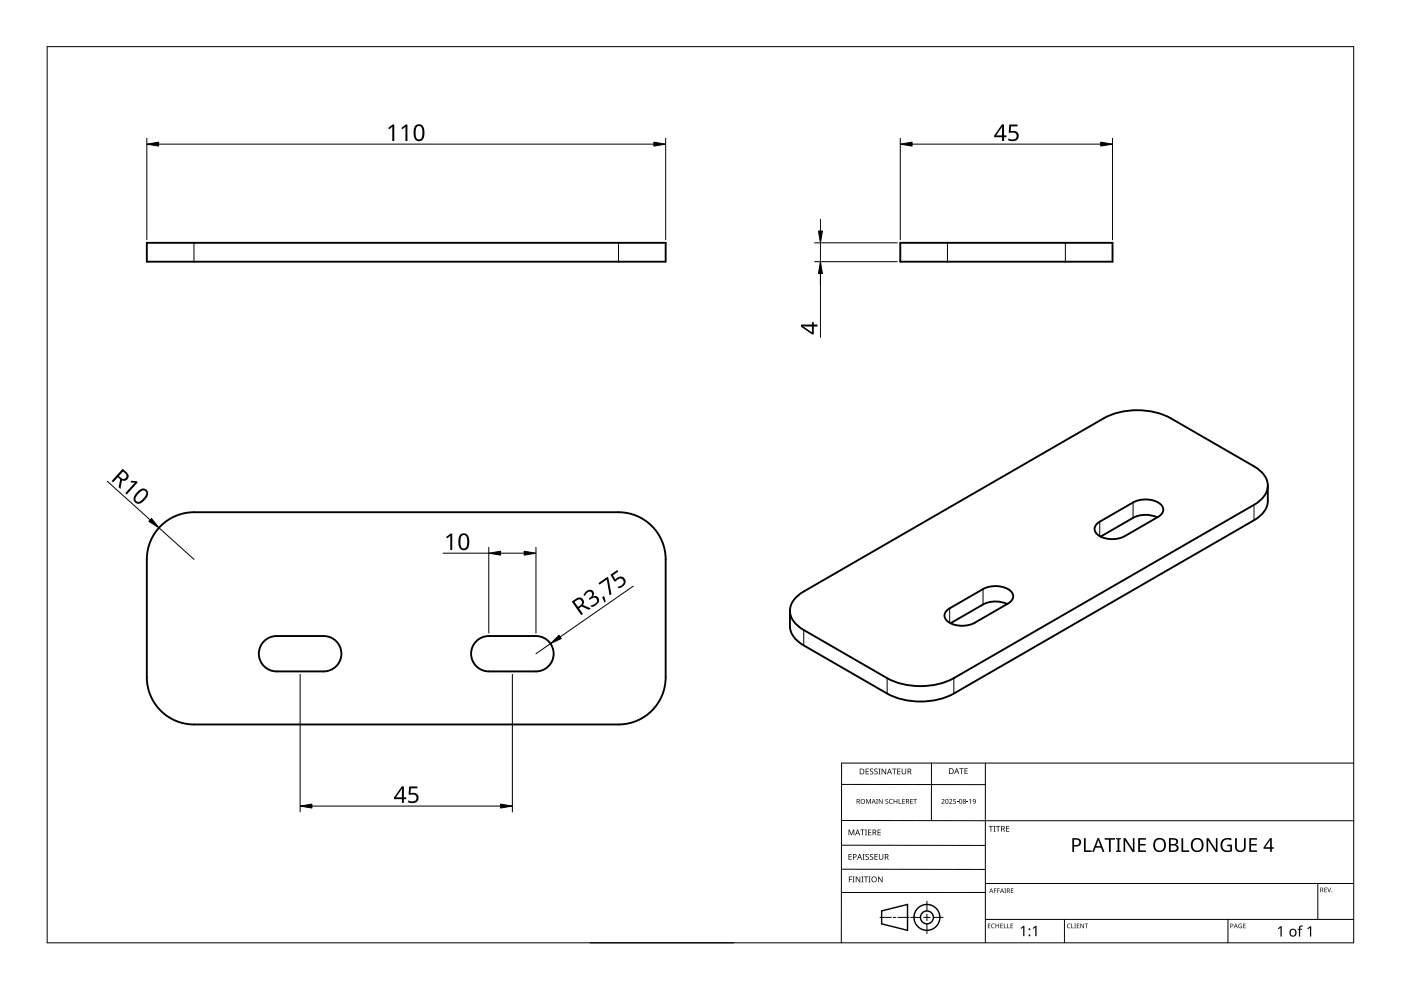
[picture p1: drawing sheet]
<svg xmlns="http://www.w3.org/2000/svg" width="297mm" height="210mm" viewBox="0 0 297 210" stroke-linecap="round" stroke-linejoin="round" font-family="sans-serif">
<path d="M31.1 51.5h110v4h-110zM190.9 51.5h45v4h-45zM34.5 111.1a10 10 0 0 1 6.6-2.5h90a10 10 0 0 1 10 10v25a10 10 0 0 1-10 10h-90a10 10 0 0 1-10-10v-25a10 10 0 0 1 3.4-7.5zM232.5 111.2l.7-.6 7-4.1a5.5 5.5 0 0 1 6.1 .6 1.56 1.56 0 0 1-.8 2.5l-7 4.1a5.5 5.5 0 0 1-6-.6 1.38 1.38 0 0 1 0-1.9zM245.4 109.7a5.9 5.9 0 0 0-5.2 .1l-6.8 4M268.8 103v3.2a5 5 0 0 1-2.9 4.1l-63.7 36.7a15.6 15.6 0 0 1-14.1 0l-17.7-10.2a5 5 0 0 1-2.9-4v-3.3M56 136a3.7 3.7 0 0 1 2.6-1.1h10a3.8 3.8 0 0 1 3.8 3.7 3.8 3.8 0 0 1-3.8 3.8h-10a3.7 3.7 0 0 1-3.4-2.4 3.7 3.7 0 0 1 .8-4zM101 136a3.7 3.7 0 0 1 2.6-1.1h10a3.8 3.8 0 0 1 3.8 3.7 3.8 3.8 0 0 1-3.8 3.8h-10a3.7 3.7 0 0 1-3.4-2.4 3.7 3.7 0 0 1 .8-4zM168.7 126.8l1.7-1.4 63.7-36.7a15.6 15.6 0 0 1 14.1 0l17.7 10.2a4.8 4.8 0 0 1 2.9 4.6 5.2 5.2 0 0 1-2.9 3.5l-63.7 36.8a15.6 15.6 0 0 1-14.1 0l-17.7-10.2a4.8 4.8 0 0 1-2.9-4.7 4.3 4.3 0 0 1 1.2-2.1zM200.7 129.5l.6-.5 7.1-4.1a5.5 5.5 0 0 1 6 .6 1.56 1.56 0 0 1-.7 2.5l-7 4a5.5 5.5 0 0 1-6.1-.5 1.38 1.38 0 0 1 .1-2zM213.5 128.1a5.9 5.9 0 0 0-5.1 .1l-6.9 3.9" fill="none" stroke="#000" stroke-width=".4"/>
<path d="M41.1 51.5v4M131.1 51.5v4M200.9 51.5v4M225.9 51.5v4M233.2 110.6v3.1M240.2 106.5v3.3M265.9 107v3.3M170.4 133.6v3.2M201.3 129v3M208.4 124.9v3.3M188.1 143.8v3.2M202.2 143.8v3.2" fill="none" stroke="#000" stroke-width=".21"/>
<path d="M10 9.9h277v190h-277z" fill="none" stroke="#000" stroke-width=".21"/>
<g fill="none" stroke="#000" stroke-width=".21">
<path d="M178.4 179.2l30.5 .1M178.4 166.3l30.5 .1M178.5 174h108.6M197.5 161.8v12.2M208.9 161.8v38.1M287 161.8h-108.6v38.1M125.1 199.9h30.5M178.4 184.3h30.5M186.6 194.5h2.4M189.4 194.5h.5M190.4 194.5h2.4M193.1 194.5h2.1"/>
<path d="M195.8 194.5h1.4M196.5 191.1v2M196.5 193.8v1.4M196.5 195.9v2M197.9 194.5h2.1M208.9 189.2h-30.5M208.9 187.3h78.1M208.9 194.9h78.1M225.7 194.9v5M260.4 194.9v5M279.4 187.3v7.6"/>
</g>
<g fill="none" stroke="#000" stroke-width=".3">
<path d="M186.9 193.1l5.5-1.3v5.5l-5.5-1.4z"/>
<circle cx="196.5" cy="194.5" r="1.37"/>
<circle cx="196.5" cy="194.5" r="2.74"/>
</g>
<g fill="#000">
<path d="M179.9 175.9h.2l.4 1 .4-1h.2v1.2h-.1v-1.1l-.4 1.1h-.2l-.4-1.1 .1 1.1h-.2zM182.4 175.9h.9v.1h-.4v1.1h-.1v-1.1h-.4zM183.4 175.9h.4l-.1 .1v1l.1 .1h-.4l.1-.1v-1zM183.6 169.4h.2l.3 .8 .4-.8h.2v1h-.2v-.9l-.4 .9-.4-.9 .1 .9h-.2zM183.5 163h.7v.1h-.5v.4h.5v.1h-.5v.4h.5v.2h-.7zM184.1 175.9h.6v.1h-.5v.4h.5v.1h-.5v.5h.5v.1h-.6zM184.5 163.1l.4-.2 .2 .1v.1a.25 .25 0 0 0-.4-.1 .25 .25 0 0 0 0 .4 .4 .4 0 0 1 .5 .3 .4 .4 0 0 1-.3 .5 .4 .4 0 0 1-.5-.2h.1a.27 .27 0 0 0 .4 .1 .27 .27 0 0 0-.1-.4l-.3-.3zM185.4 163.1l.4-.2 .3 .1-.1 .1a.25 .25 0 0 0-.4-.1 .25 .25 0 0 0 0 .4 .4 .4 0 0 1 .5 .3 .4 .4 0 0 1-.3 .5 .4 .4 0 0 1-.5-.2h.1a.27 .27 0 0 0 .4 .1 .27 .27 0 0 0 0-.4l-.4-.3zM185.8 169.4h.3l-.1 .1v.8l.1 .1h-.3l.1-.1zM186.2 163h.5l-.2 .1v1l.2 .1h-.5l.2-.1v-1zM186.1 175.9h.6v.1h-.5v.4h.5v.1h-.5v.5h.5v.1h-.6zM186.3 169.4h.2l.5 .8v-.8h.1v1h-.1l-.6-.8v.8h-.1z"/>
<path d="M186.9 163h.2l.6 1v-1h.2v1.2h-.2l-.6-1v1h-.2zM187.8 169.5l.3-.1h.2v.2a.25 .25 0 0 0-.3-.1 .25 .25 0 0 0-.1 .3 .25 .25 0 0 0 .3 .1 .32 .32 0 0 1 0 .5 .32 .32 0 0 1-.5-.1 .25 .25 0 0 0 .4 .1 .25 .25 0 0 0 0-.4l-.3-.2zM188.6 169.5l.4-.1h.3l-.1 .2a.41 .41 0 0 0-.6 .3 .41 .41 0 0 0 .6 .4 .48 .48 0 0 1-.6-.1 .48 .48 0 0 1 0-.7zM189.1 163h1v.1h-.4v1.1h-.2v-1.1h-.4zM189.5 169.4h.1v.4h.5v-.4h.1v1h-.1v-.5h-.5v.5h-.1zM190.5 169.4h.2v.9h.4v.1h-.6zM190.2 163h.7v.1h-.5v.4h.5v.1h-.5v.4h.5v.2h-.7zM191.3 169.4h.5v.1h-.4v.3h.4v.1h-.4v.4h.4v.1h-.5zM191.2 163h.1v.8a.32 .32 0 0 0 .3 .3 .32 .32 0 0 0 .4-.4v-.7h.1v.7a.47 .47 0 0 1-.5 .5 .47 .47 0 0 1-.4-.5zM193 169.4h.5v.1h-.4v.3h.4v.1h-.4v.4h.4v.1h-.5zM193.6 169.4h.8v.1h-.3v.9h-.2v-.9h-.3zM199.6 169.5a.37 .37 0 0 1 .6 0 .37 .37 0 0 1-.2 .6l-.2 .2h.5v.1h-.7l.3-.4a.27 .27 0 0 0 .2-.3 .27 .27 0 0 0-.4-.1z"/>
<path d="M201.2 169.5a.37 .37 0 0 1 .6 0 .37 .37 0 0 1-.2 .6l-.2 .2h.5v.1h-.7l.3-.4a.27 .27 0 0 0 .3-.3 .27 .27 0 0 0-.5-.1zM202.1 169.4h.5v.1h-.4v.3a.34 .34 0 0 1 .5 .2 .34 .34 0 0 1-.2 .4 .34 .34 0 0 1-.4-.1 .29 .29 0 0 0 .4 0 .29 .29 0 0 0 0-.4 .29 .29 0 0 0-.4 0zM202.9 170l.3 .1zM203.4 162.9h.9v.1h-.4v1.1h-.1v-1.1h-.4zM204.9 170l.4 .1zM204.5 162.9h.7v.1h-.5v.4h.4v.1h-.4v.5h.5v.1h-.7zM205.5 169.6l.4-.2v1h-.2v-.9zM209.6 175.1h.9v.2h-.3v1h-.2v-1h-.4zM210.6 175.1h.5l-.2 .1v1l.2 .1h-.5l.2-.1v-1zM211.2 175.1h.9v.2h-.4v1h-.2v-1h-.3zM213.3 175.1h.7v.2h-.5v.3h.5v.2h-.5v.4h.5v.1h-.7zM259.2 178.1a1.87 1.87 0 0 1 2-.3l-.2 .4a1.2 1.2 0 0 0-1.8 .9 1.2 1.2 0 0 0 1.6 1.2v-.9h-.6v-.3h1v1.4a1.59 1.59 0 0 1-2.4-.8v-.2a1.67 1.67 0 0 1 .4-1.4z"/>
<path d="M261.9 177.7h.3v1.9a.76 .76 0 0 0 .8 .7 .76 .76 0 0 0 .7-.7v-1.9h.4v1.9a1.12 1.12 0 0 1-1.1 1.1 1.12 1.12 0 0 1-1.1-1.1zM180 185.8h.7v.2h-.6v.4h.5v.1h-.5v.6h-.1zM179.9 181.1h.7v.1h-.5v.4h.4v.1h-.4v.5h.5v.1h-.7zM180.8 185.8h.4l-.1 .2v.9l.1 .2h-.4l.1-.2v-.9zM181.4 185.8h.2l.7 1.1v-1.1h.1v1.3h-.2l-.6-1v1h-.2zM182.6 185.8h.5l-.2 .2v.9l.2 .2h-.5l.2-.2v-.9zM182.9 181.1h.4l-.1 .1v1l.1 .1h-.4l.1-.1v-1zM183.2 185.8h.9v.2h-.4v1.1h-.2v-1.1h-.3zM183.5 181.2l.5-.1h.2v.2a.25 .25 0 0 0-.4-.1 .25 .25 0 0 0 0 .4 .4 .4 0 0 1 .4 .3 .4 .4 0 0 1-.2 .4 .4 .4 0 0 1-.5-.2 .27 .27 0 0 0 .5 .1 .27 .27 0 0 0-.1-.4l-.4-.3zM184.2 185.8h.4l-.1 .2v.9l.1 .2h-.4l.1-.2v-.9zM184.5 181.2l.4-.1h.2v.2a.25 .25 0 0 0-.4-.1 .25 .25 0 0 0 0 .4 .4 .4 0 0 1 .5 .3 .4 .4 0 0 1-.3 .4 .4 .4 0 0 1-.5-.2h.1a.27 .27 0 0 0 .4 .1 .27 .27 0 0 0-.1-.4l-.3-.3zM185.4 181.1h.7v.1h-.5v.4h.5v.1h-.5v.5h.5v.1h-.7z"/>
<path d="M186.2 185.8h.1l.7 1.1v-1.1h.1v1.3h-.2l-.6-1v1h-.1zM186.3 181.1h.2v.8a.32 .32 0 0 0 .3 .3 .32 .32 0 0 0 .3-.3v-.8h.2v.8a.47 .47 0 0 1-.5 .4 .47 .47 0 0 1-.5-.4zM209.5 195.8h.5l-.4 .1v.3h.4l-.4 .1v.4l.4 .1h-.5zM210.3 196l.3-.2 .3 .1v.1a.39 .39 0 0 0-.6 .3 .39 .39 0 0 0 .6 .4 .46 .46 0 0 1-.7-.1 .46 .46 0 0 1 .1-.6zM210.7 188.4h.6l-.4 .1v.3h.4l-.4 .1v.4h-.2zM211.4 188.4h.6l-.4 .1v.3h.4l-.4 .1v.4h-.2zM211.1 195.8h.1v.4h.5v-.4h.1v1h-.1v-.5h-.5v.5h-.1zM212.1 195.8h.5l-.4 .1v.3h.4l-.4 .1v.4l.4 .1h-.5zM212.8 195.8h.2v.9l.4 .1h-.6zM212.9 188.4h.4l-.1 .1 .1 .8h-.4l.2-.1zM213.6 195.8h.1v.9l.4 .1h-.5zM214.3 195.8h.5l-.4 .1v.3h.4l-.4 .1v.4l.4 .1h-.5z"/>
<path d="M214.3 188.4h.6l-.5 .1v.3h.4l-.4 .1v.3l.5 .1h-.6zM216.4 196.8l.6-.5h.2v2.2h-.3v-1.9l-.4 .3zM219 196.8l.5-.5h.3v2.2h-.3v-1.9l-.4 .3zM226.3 196l.4-.2 .3 .1-.1 .1a.39 .39 0 0 0-.6 .3 .39 .39 0 0 0 .6 .4 .46 .46 0 0 1-.6-.1 .46 .46 0 0 1 0-.6zM227.1 195.8h.2v.9l.4 .1h-.6zM227.8 195.8h.3l-.1 .1 .1 .9h-.3l.1-.1zM228.3 195.8h.5l-.4 .1v.3h.4l-.4 .1v.4l.4 .1h-.5zM229.8 177.7h.4v2.6h1.3v.3h-1.7zM229.1 195.8h.1l.5 .8v-.8h.1v1h-.1l-.5-.8v.8h-.1zM230 195.8h.7l-.3 .1v.9h-.1v-.9zM234.2 177.7h2.2v.3h-.9v2.6h-.4v-2.6h-.9zM236.6 177.7h1.1v.2l-.4 .1v2.3l.4 .1v.2h-1.1v-.2l.3-.1v-2.3l-.3-.1z"/>
<path d="M238.2 177.7h.4l1.6 2.4v-2.4h.3v2.9h-.4l-1.6-2.4 .1 2.4h-.4zM241.3 177.7h1.7v.3h-1.3v.9h1.2v.4h-1.2v1h1.3v.3h-1.7zM250.5 177.7h.4v2.6h1.2v.3h-1.6zM255.8 177.7h.4l1.6 2.4v-2.4h.3v2.9h-.4l-1.6-2.4 .1 2.4h-.4zM262.7 196l.6-.1-.1 .1a.4 .4 0 0 0-.5 .3 .4 .4 0 0 0 .5 .4v-.3l-.2-.1h.3v.5a.53 .53 0 0 1-.7-.1 .53 .53 0 0 1 .1-.7zM263.6 195.8h.5l-.4 .1v.3h.4l-.4 .1v.4l.4 .1h-.5zM264.9 177.7h1.6v.3h-1.3v.9h1.2v.4h-1.2v1h1.3v.3h-1.6zM270.9 196.8l.6-.4h.2v2.2h-.2v-1.9l-.4 .3zM275.5 196.4l.7-.1v.2h-.4l-.1 .2v.2h.4v.2h-.4v1.5h-.3v-1.5h-.3l.3-.2zM277.2 196.8l.6-.4h.2v2.2h-.3v-1.9l-.4 .3zM280.8 188.2h.5l-.4 .1v.3h.4l-.4 .1v.4l.4 .1h-.5zM281.4 188.2h.1l.3 .8 .3-.8h.1l-.3 1h-.1z"/>
<path d="M181.6 169.4h.3a.29 .29 0 0 1 .4 .2 .29 .29 0 0 1-.2 .4l.3 .4h-.2l-.2-.4h-.2v.4h-.2zM181.8 169.5v.4h.1a.2 .2 0 0 0 .2-.2 .2 .2 0 0 0-.2-.2z"/>
<path d="M181.8 175.9h.1l.5 1.2h-.2l-.1-.4h-.5l-.2 .4h-.1zM181.8 176l-.2 .6h.4z"/>
<path d="M182.3 163h.4a.61 .61 0 0 1 .6 .6 .61 .61 0 0 1-.7 .6h-.3zM182.4 163.1v.9h.2a.48 .48 0 0 0 .5-.4 .48 .48 0 0 0-.5-.5z"/>
<path d="M182.4 169.9a.51 .51 0 0 1 1 0 .51 .51 0 0 1-1 0zM182.6 169.9a.4 .4 0 0 0 .8 0 .4 .4 0 0 0-.8 0z"/>
<path d="M185 175.9h.3a.35 .35 0 0 1 .5 .2 .35 .35 0 0 1-.3 .5l.4 .5h-.2l-.3-.5h-.2v.5h-.2zM185.2 176v.5h.1a.23 .23 0 0 0 .3-.3 .23 .23 0 0 0-.3-.2z"/>
<path d="M185.2 169.4l.5 1-.3-.3h-.4l-.2 .3zM185.2 169.5l-.1 .5h.3z"/>
<path d="M188.5 163h.2l.4 1.2h-.1l-.2-.4h-.5l-.1 .4h-.2zM188.6 163.1l-.2 .6h.4z"/>
<path d="M192.1 169.4h.3a.29 .29 0 0 1 .3 .2 .29 .29 0 0 1-.2 .4l.3 .4h-.1l-.3-.4h-.2v.4h-.1zM192.2 169.5v.4h.2a.2 .2 0 0 0 .2-.2 .2 .2 0 0 0-.3-.2z"/>
<path d="M192.4 163h.4a.35 .35 0 0 1 .4 .2 .35 .35 0 0 1-.2 .4l.3 .6h-.2l-.3-.5h-.2v.5h-.2zM192.6 163.1v.4h.2a.23 .23 0 0 0 .3-.2 .23 .23 0 0 0-.3-.2z"/>
<path d="M200.5 169.5l.4-.1 .2 .2v.5l-.2 .3h-.3l-.2-.2zM200.6 169.6v.1a.37 .37 0 0 0-.1 .4 .37 .37 0 0 0 .4 .2 .4 .4 0 0 0 .1-.5 .4 .4 0 0 0-.4-.2z"/>
<path d="M201.2 162.9h.4a.61 .61 0 0 1 .6 .6 .61 .61 0 0 1-.6 .6h-.4zM201.4 163v1h.1a.48 .48 0 0 0 .5-.5 .48 .48 0 0 0-.4-.5z"/>
<path d="M202.8 162.9h.1l.5 1.2h-.2l-.1-.4h-.5l-.1 .4h-.2zM202.8 163l-.1 .6h.3z"/>
<path d="M203.5 169.5l.3-.1 .2 .2v.5l-.2 .3h-.3l-.1-.2zM203.5 169.6v.1a.37 .37 0 0 0-.1 .4 .37 .37 0 0 0 .4 .2 .4 .4 0 0 0 .1-.5 .4 .4 0 0 0-.4-.2z"/>
<path d="M204.2 169.5a.29 .29 0 0 1 .5-.1 .29 .29 0 0 1-.1 .5 .29 .29 0 0 1 .1 .4 .29 .29 0 0 1-.4 0 .29 .29 0 0 1 .1-.4zM204.3 170.2a.2 .2 0 0 0 .4 0 .2 .2 0 0 0-.4 0zM204.3 169.7a.17 .17 0 0 0 .3 0 .17 .17 0 0 0-.3 0z"/>
<path d="M206.3 169.5a.49 .49 0 0 1 .6 .4 .49 .49 0 0 1-.4 .5l-.2-.1h.4l.1-.4a.32 .32 0 0 1-.5 .1 .32 .32 0 0 1 0-.5zM206.3 169.7a.25 .25 0 0 0 .5 0 .25 .25 0 0 0-.5 0z"/>
<path d="M212.3 175.1h.3a.35 .35 0 0 1 .4 .3 .35 .35 0 0 1-.2 .4l.3 .5h-.2l-.3-.5h-.2v.5h-.1zM212.4 175.2v.5h.2a.23 .23 0 0 0 .3-.2 .23 .23 0 0 0-.3-.3z"/>
<path d="M227.4 177.7h.7a.92 .92 0 0 1 1.1 .9 .92 .92 0 0 1-1.1 .9h-.4v1.1h-.3zM227.7 178v1.2a.73 .73 0 0 0 .8-.1 .73 .73 0 0 0 .3-.8l-.4-.2z"/>
<path d="M244.9 178.1a1.44 1.44 0 0 1 1.8-.2 1.44 1.44 0 0 1 .4 1.9 1.39 1.39 0 0 1-1.8 .8 1.39 1.39 0 0 1-.7-1.9zM245.2 178.2a1.23 1.23 0 0 0 .5 2.1 1.23 1.23 0 0 0 1.1-.9 1.23 1.23 0 0 0-.5-1.3l-.7-.1z"/>
<path d="M247.8 177.7h.9a.76 .76 0 0 1 1 .3 .76 .76 0 0 1-.2 1l-.3 .1a.8 .8 0 0 1 .7 .9 .8 .8 0 0 1-1 .6h-1.1zM248.2 179.3v1h.6a.55 .55 0 0 0 .7-.5 .55 .55 0 0 0-.7-.5zM248.2 178v.9h.5a.5 .5 0 0 0 .7-.5 .5 .5 0 0 0-.7-.4z"/>
<path d="M252.8 178.1a1.44 1.44 0 0 1 1.9-.2 1.44 1.44 0 0 1 .4 1.9 1.39 1.39 0 0 1-1.9 .8 1.39 1.39 0 0 1-.7-1.9zM253.2 178.2a1.23 1.23 0 0 0 .5 2.1 1.23 1.23 0 0 0 1.1-.9 1.23 1.23 0 0 0-.6-1.3l-.6-.1z"/>
<path d="M269.3 177.7h.3v1.9h.5v.4h-.5v.6h-.3v-.6h-1.4v-.3zM269.3 178.1l-1.1 1.5h1.1z"/>
<path d="M180.8 181.1h.4a.41 .41 0 0 1 .4 .5 .41 .41 0 0 1-.6 .2v.5h-.2zM181 181.2v.5a.29 .29 0 0 0 .5-.3 .29 .29 0 0 0-.5-.2z"/>
<path d="M182.2 181.1h.1l.5 1.2h-.2l-.1-.4h-.5l-.1 .4h-.2zM182.3 181.2l-.2 .6h.3z"/>
<path d="M184.7 186.5a.61 .61 0 0 1 1.2 0 .61 .61 0 0 1-1.2 0zM184.9 186.5a.45 .45 0 0 0 .9 0 .45 .45 0 0 0-.9 0z"/>
<path d="M187.6 181.1h.3a.35 .35 0 0 1 .5 .2 .35 .35 0 0 1-.3 .4l.4 .6h-.2l-.3-.5h-.3v.5h-.1zM187.7 181.2v.5h.2a.23 .23 0 0 0 .3-.3 .23 .23 0 0 0-.3-.2z"/>
<path d="M210.1 188.4l.5 .9-.2-.3h-.4l-.3 .3zM210.2 188.5l-.2 .4h.3z"/>
<path d="M212.4 188.4l.5 .9-.3-.3h-.3l-.3 .3zM212.4 188.5l-.1 .4h.3z"/>
<path d="M213.5 188.4h.2a.28 .28 0 0 1 .4 .2 .28 .28 0 0 1-.2 .3l.3 .4-.4-.4h-.2v.4h-.1zM213.6 188.5v.3h.1a.19 .19 0 0 0 .3-.2 .19 .19 0 0 0-.3-.1z"/>
<path d="M232.7 177.7h.3l1.2 2.9h-.4l-.4-.9h-1.1l-.4 .9h-.3zM232.9 178.1l-.5 1.3h.9z"/>
<path d="M260.9 195.8h.2a.32 .32 0 0 1 .4 .4 .32 .32 0 0 1-.5 .2v.4h-.1zM261 195.9v.4a.24 .24 0 0 0 .4-.2 .24 .24 0 0 0-.4-.2z"/>
<path d="M262 195.8l.4 1-.2-.3h-.4l-.2 .3zM262 196l-.1 .4h.3z"/>
<path d="M273.6 197.1a.82 .82 0 0 1 1.2 .1 .82 .82 0 0 1-.2 1.2 .82 .82 0 0 1-1.2-.4zM273.8 197.2a.6 .6 0 0 0-.1 .8 .6 .6 0 0 0 .8 .2l.1-.3a.53 .53 0 0 0-.1-.6 .53 .53 0 0 0-.7-.1z"/>
<path d="M279.9 188.2h.3a.28 .28 0 0 1 .3 .2 .28 .28 0 0 1-.1 .3l.2 .5-.3-.4h-.2v.4h-.2zM280.1 188.3v.4h.1a.19 .19 0 0 0 .2-.2 .19 .19 0 0 0-.2-.2z"/>
<circle cx="218.3" cy="198.3" r=".2"/>
<circle cx="218.3" cy="197" r=".2"/>
<circle cx="282.4" cy="189.1" r=".09"/>
</g>
<g fill="none" stroke="#000" stroke-width=".21">
<path d="M31.1 29.3v21.6M33.6 30.6h105M141.1 29.3v21.6M190.9 29.3v21.6M193.4 30.6h40M235.9 29.3v21.6M172.7 51.5h17.6M172.7 55.5h17.6M173.9 46.5v2.5M173.9 51.5v20M22.8 102.1l9 8.1M33.7 111.9l7.4 6.7"/>
<path d="M93.9 117.3h9.7M103.6 116v18.2M106.1 117.3h5M113.6 116v18.2M116.7 136.5l-3.1 2.1M134.3 124.3l-15.5 10.7M63.6 143v29.2M108.6 143v29.2M66.1 170.9h40"/>
</g>
<path d="M31.1 30.6l2.5-.5v.9zM138.6 30.1l2.5 .5-2.5 .4zM190.9 30.6l2.5-.5v.9zM233.4 30.1l2.5 .5-2.5 .4zM173.9 55.5l.5 2.5h-.9zM173.5 49h.9l-.5 2.5zM32.1 109.9l1.6 2-2.1-1.4zM103.6 117.3l2.5-.4v.8zM111.1 116.9l2.5 .4-2.5 .4zM116.7 136.5l1.8-1.8 .5 .7zM63.6 170.9l2.5-.4v.8zM106.1 170.5l2.5 .4-2.5 .4z" fill="#000" stroke="#000" stroke-width=".21"/>
<g fill="#000">
<path d="M82.3 27.1l.9-.7h.4v3.5h-.4v-3.1l-.7 .6zM85.1 27.1l.9-.7h.4v3.5h-.4v-3.1l-.7 .6zM214 26.4h1.7v.4h-1.3l-.1 1a1.17 1.17 0 0 1 1.7 1 1.17 1.17 0 0 1-1.6 1.1l-.6-.2v-.4a1.03 1.03 0 0 0 1 .3 1.03 1.03 0 0 0 .8-.8 .93 .93 0 0 0-1.5-.6l-.2-.2zM27.7 101.9l1.2 .1 .3 .3-2.3 2.6-.3-.3 2-2.3h-.9zM94.6 113.9l.9-.8h.4v3.5h-.4v-3l-.7 .6zM124.2 125.5a.92 .92 0 0 1 1.2-.5 .92 .92 0 0 1 .5 1.2l-.2 .3a.94 .94 0 0 1 1.3 .4 .94 .94 0 0 1-.4 1.2l-1.2 .6-.2-.3a1.24 1.24 0 0 0 1.3-1.3 .71 .71 0 0 0-1.2-.1l-.3 .2-.2-.3a.81 .81 0 0 0 .7-.6 .81 .81 0 0 0-.2-.8 1.02 1.02 0 0 0-1.2 .8l-.4-.1zM127.7 126.6l.4-.2 .3 1.2-.3 .2zM126.9 123.6l1.9-1.3 .2 .3 .6 3.4-.4 .2-.5-3.3-1.6 1.1zM129.4 121.9l1.5-1 .2 .3-1.1 .8 .5 .9a1.17 1.17 0 0 1 1.9-.2 1.17 1.17 0 0 1-.6 1.8l-.6 .2-.3-.3a1.03 1.03 0 0 0 1.2-1.4 .93 .93 0 0 0-1.6 .3h-.2zM86.8 166.7h1.7v.4h-1.4l-.1 1.1a1.17 1.17 0 0 1 1.8 .9 1.17 1.17 0 0 1-1.6 1.2l-.7-.2v-.4a1.03 1.03 0 0 0 1.8-.5 .93 .93 0 0 0-1.5-.7l-.2-.1z"/>
<path d="M88.1 26.6a1.16 1.16 0 0 1 1.3-.1 1.16 1.16 0 0 1 .6 1.2 1.69 1.69 0 0 1-1 2.2 1.27 1.27 0 0 1-1.3-1.5l.1-1.2zM88.4 26.9a2.16 2.16 0 0 0 .3 2.7 .82 .82 0 0 0 .9-1.1 1.35 1.35 0 0 0-.8-1.8z"/>
<path d="M212.4 26.4h.5v2.3h.5v.4h-.5v.8h-.4v-.8h-1.7v-.4zM212.5 26.8l-1.3 1.9h1.3z"/>
<path d="M169.8 68.8h2.3v-.5h.4v.5h.8v.4h-.8v1.7h-.3l-2.4-1.6zM170.3 69.2l1.8 1.3v-1.3z"/>
<path d="M26 99.4l.7 .6a1 1 0 0 1 .5 1.4 1 1 0 0 1-1.3 .4l-.4 1.8-.4-.3 .4-1.6-.5-.5-1 1.1-.3-.3zM26.1 100l-.9 .9 .4 .4a.67 .67 0 0 0 1.1 0 .67 .67 0 0 0-.2-1z"/>
<path d="M29.2 104.3a1.19 1.19 0 0 1 1.2-.7 1.19 1.19 0 0 1 1 .9 2.59 2.59 0 0 1-2.3 2.3 1.22 1.22 0 0 1-.8-1 1.22 1.22 0 0 1 .6-1.2zM29.6 104.5l-.7 .7a.69 .69 0 0 0 0 1.1 .69 .69 0 0 0 1-.2 1.91 1.91 0 0 0 1-1.8 .8 .8 0 0 0-1.3 .2z"/>
<path d="M97.6 113.3a1.16 1.16 0 0 1 1.3-.1 1.16 1.16 0 0 1 .6 1.3 1.69 1.69 0 0 1-1 2.2 1.27 1.27 0 0 1-1.3-1.6l.1-1.2zM97.9 113.6a2.16 2.16 0 0 0 .3 2.7 .82 .82 0 0 0 .9-1.1 1.35 1.35 0 0 0-.8-1.8z"/>
<path d="M121.2 127.6l.8-.6a1 1 0 0 1 1.4-.1 1 1 0 0 1 .2 1.4l1.7 .7-.5 .3-1.5-.7-.5 .4 .8 1.2-.4 .2zM121.8 127.6l.7 1.1 .5-.3a.67 .67 0 0 0 .3-1 .67 .67 0 0 0-1.1-.1z"/>
<path d="M85.2 166.7h.4v2.4h.5v.3h-.5v.8h-.4v-.8h-1.7v-.3zM85.2 167.2l-1.2 1.9h1.2z"/>
</g>
</svg>
